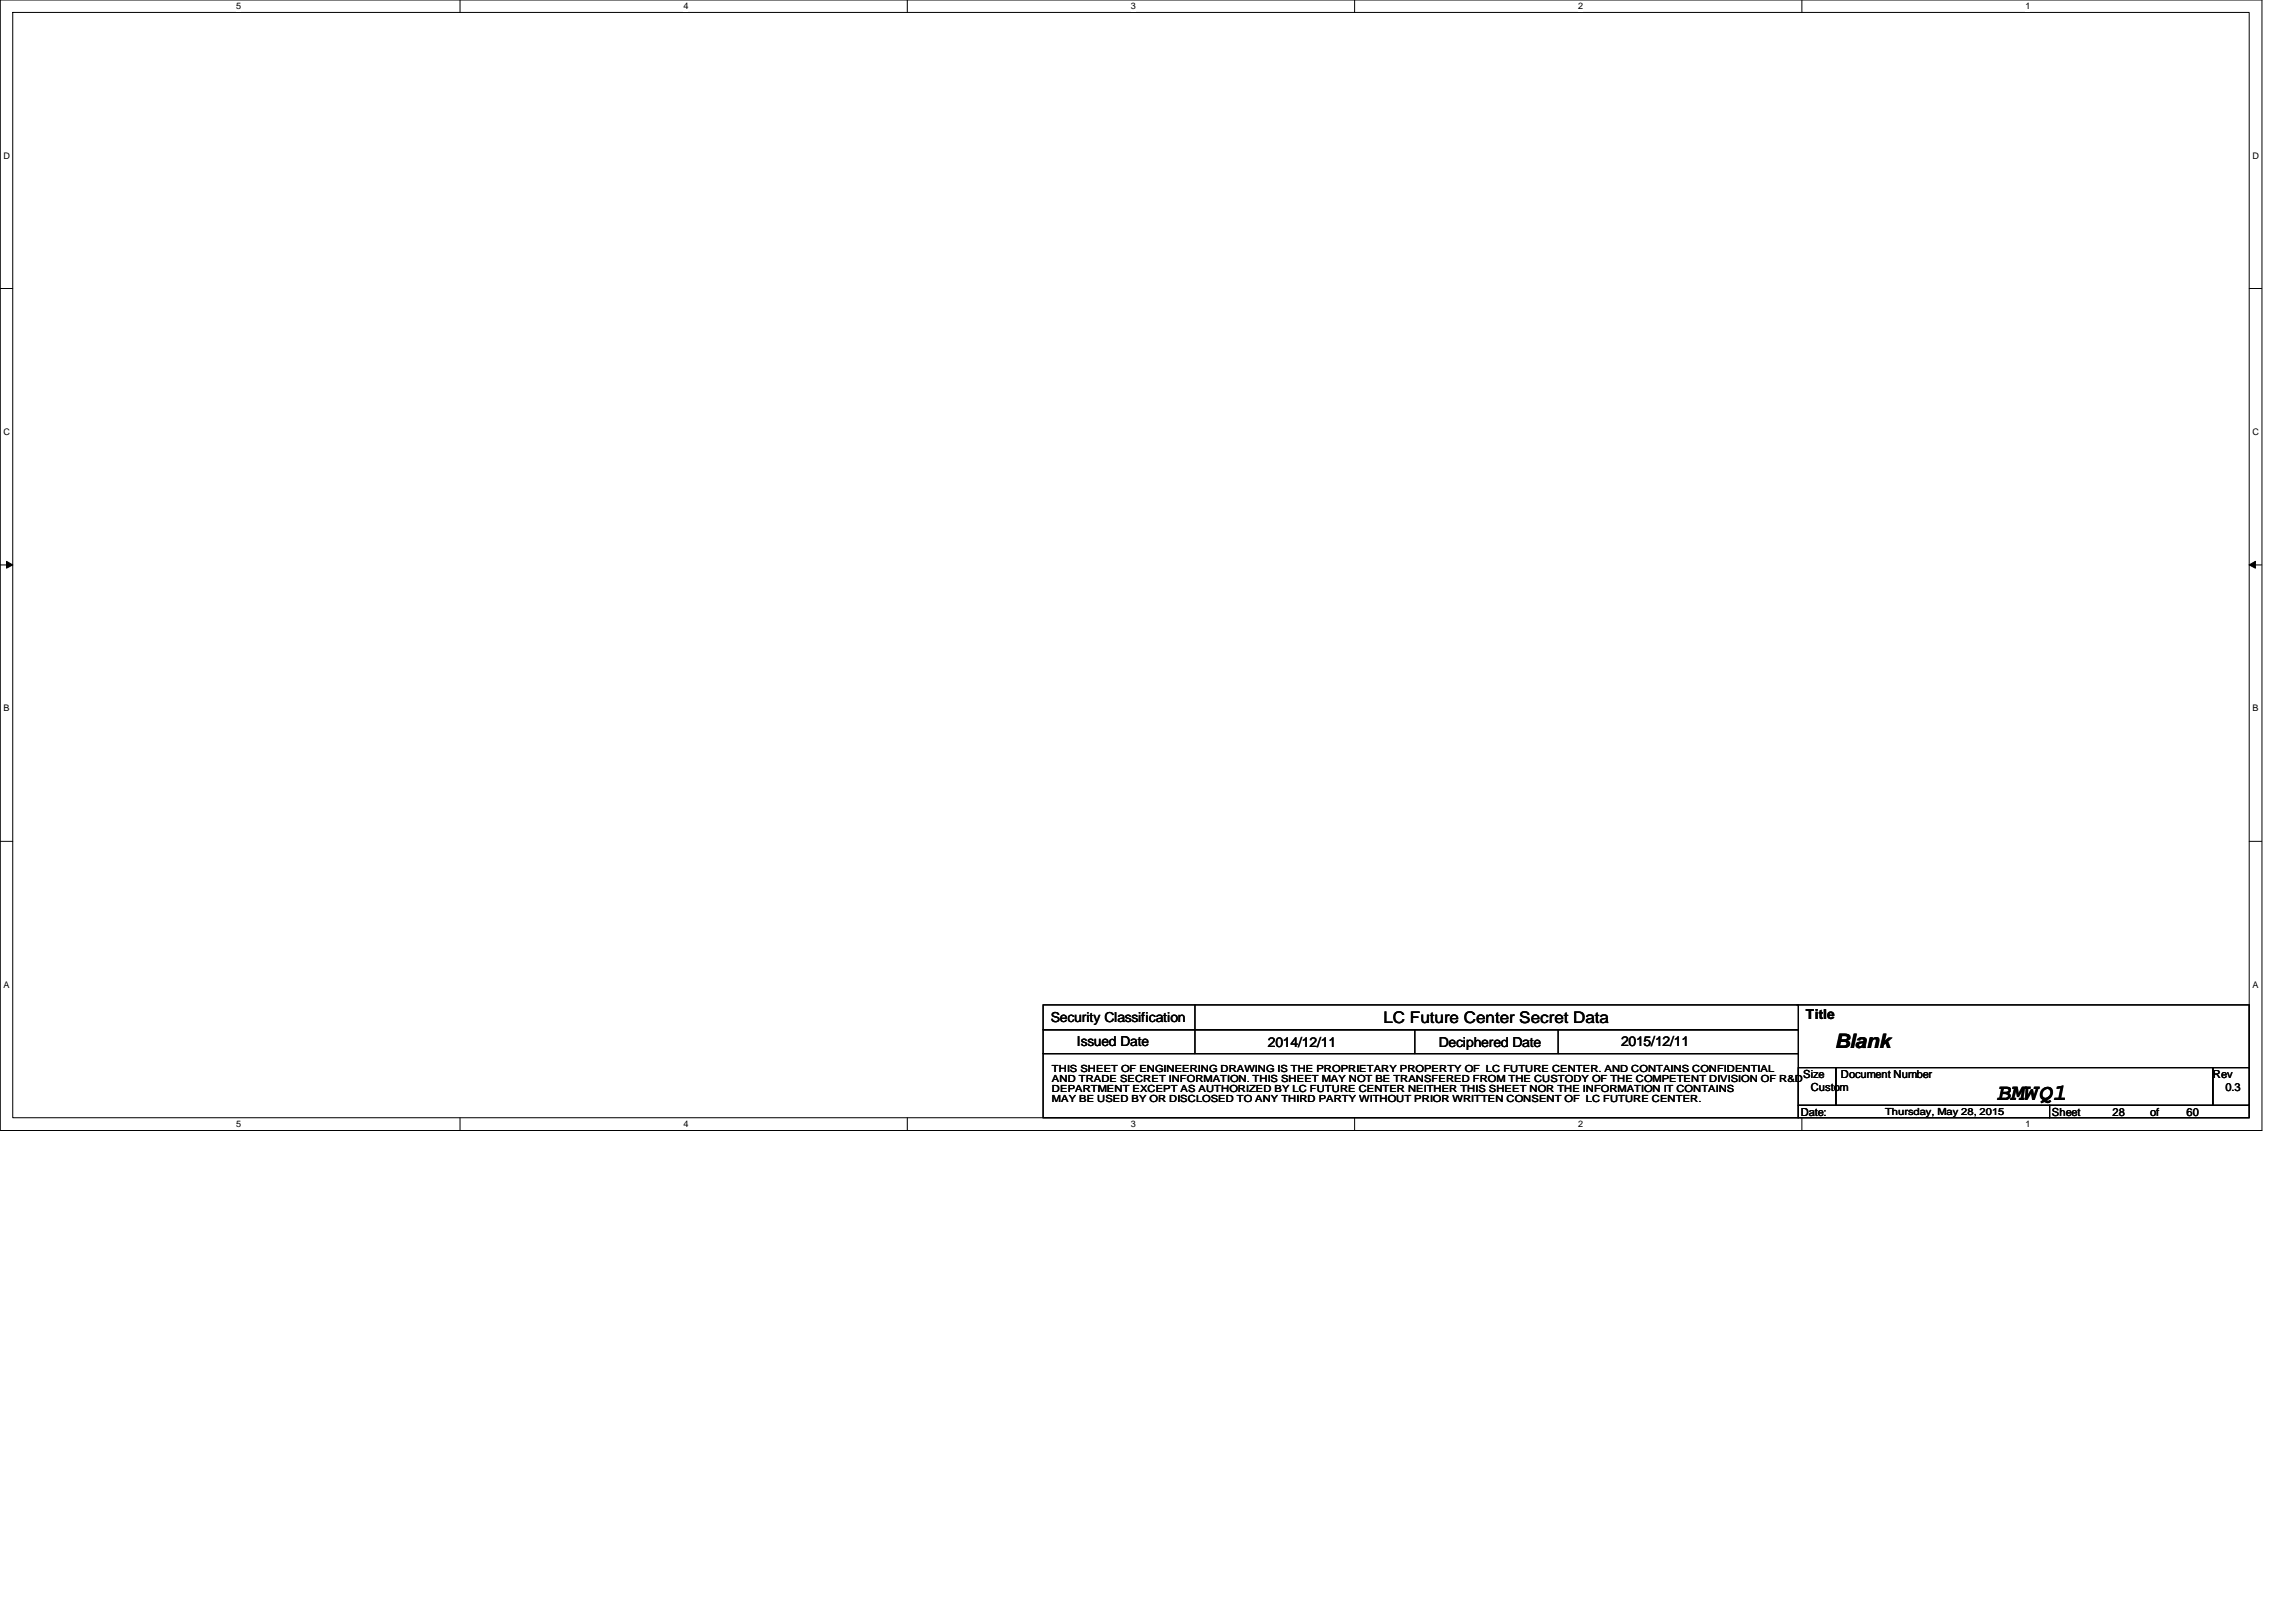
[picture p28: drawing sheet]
<svg xmlns="http://www.w3.org/2000/svg" width="297mm" height="210mm" viewBox="0 0 297 210" stroke-linecap="round" stroke-linejoin="round" font-family="sans-serif">
<defs><g id="words">
<text font-size="3" x="258.5" y="142.4">BMWQ1</text>
<text font-size="2.6" x="237.4" y="135.6">Blank</text>
<text font-size="2.1" x="179" y="132.4">LC Future Center Secret Data</text>
<g font-size="1.8">
<text x="233.6" y="131.8">Title</text>
<text x="135.9" y="132.3">Security Classification</text>
<text x="139.3" y="135.4">Issued Date</text>
<text x="164" y="135.6">2014/12/11</text>
<text x="186.1" y="135.6">Deciphered Date</text>
<text x="209.7" y="135.4">2015/12/11</text>
</g>
<g font-size="1.4">
<text x="233.3" y="139.5">Size</text>
<text x="234.3" y="141.1">Custom</text>
<text x="238.2" y="139.5">Document Number</text>
<text x="286.3" y="139.5">Rev</text>
<text x="287.9" y="141.1">0.3</text>
<text x="233" y="144.4">Date:</text>
<text x="265.5" y="144.4">Sheet</text>
<text x="273.3" y="144.4">28</text>
<text x="278.2" y="144.4">of</text>
<text x="282.9" y="144.4">60</text>
</g>
<g font-size="1.3">
<text x="136.1" y="138.7">THIS SHEET OF ENGINEERING DRAWING IS THE PROPRIETARY PROPERTY OF LC FUTURE CENTER. AND CONTAINS CONFIDENTIAL</text>
<text x="136.1" y="140">AND TRADE SECRET INFORMATION. THIS SHEET MAY NOT BE TRANSFERED FROM THE CUSTODY OF THE COMPETENT DIVISION OF R&amp;D</text>
<text x="136.1" y="141.3">DEPARTMENT EXCEPT AS AUTHORIZED BY LC FUTURE CENTER NEITHER THIS SHEET NOR THE INFORMATION IT CONTAINS</text>
<text x="136.1" y="142.6">MAY BE USED BY OR DISCLOSED TO ANY THIRD PARTY WITHOUT PRIOR WRITTEN CONSENT OF LC FUTURE CENTER.</text>
<text x="243.9" y="144.2">Thursday, May 28, 2015</text>
</g>
<g font-size="1.2">
<text x="30.6" y="1.2">5</text>
<text x="88.4" y="1.2">4</text>
<text x="146.3" y="1.2">3</text>
<text x="204.2" y="1.2">2</text>
<text x="262" y="1.2">1</text>
<text x=".5" y="20.5">D</text>
<text x="291.4" y="20.5">D</text>
<text x=".5" y="56.3">C</text>
<text x="291.4" y="56.3">C</text>
<text x=".5" y="92">B</text>
<text x="291.4" y="92">B</text>
<text x=".5" y="127.8">A</text>
<text x="291.4" y="127.8">A</text>
<text x="30.6" y="145.9">5</text>
<text x="88.4" y="145.9">4</text>
<text x="146.3" y="145.9">3</text>
<text x="204.2" y="145.9">2</text>
<text x="262" y="145.9">1</text>
</g>
</g></defs>
<path d="M0 0h292.6v146.3h-292.6zM1.6 1.6h289.4v143h-289.4z" fill="none" stroke="#000" stroke-width=".13"/>
<g fill="#fff">
<path d="M30.6 .2h.6v1.3h-.6z"/>
<path d="M30.6 144.8h.6v1.3h-.6z"/>
</g>
<path d="M59.5 0v1.6M59.5 144.6v1.7" fill="none" stroke="#000" stroke-width=".13"/>
<g fill="#fff">
<path d="M88.4 .2h.6v1.3h-.6z"/>
<path d="M88.4 144.8h.6v1.3h-.6z"/>
</g>
<path d="M117.4 0v1.6M117.4 144.6v1.7" fill="none" stroke="#000" stroke-width=".13"/>
<g fill="#fff">
<path d="M146.3 .2h.6v1.3h-.6z"/>
<path d="M146.3 144.8h.6v1.3h-.6z"/>
</g>
<path d="M175.2 0v1.6M175.2 144.6v1.7" fill="none" stroke="#000" stroke-width=".13"/>
<g fill="#fff">
<path d="M204.2 .2h.6v1.3h-.6z"/>
<path d="M204.2 144.8h.6v1.3h-.6z"/>
</g>
<path d="M233.1 0v1.6M233.1 144.6v1.7" fill="none" stroke="#000" stroke-width=".13"/>
<g fill="#fff">
<path d="M262 .2h.6v1.3h-.6z"/>
<path d="M262 144.8h.6v1.3h-.6z"/>
<path d="M.5 19.5h.8v1.3h-.8z"/>
<path d="M291.4 19.5h.8v1.3h-.8z"/>
<path d="M.5 55.2h.8v1.3h-.8z"/>
<path d="M291.4 55.2h.8v1.3h-.8z"/>
</g>
<path d="M0 37.3h1.6M291 37.3h1.6" fill="none" stroke="#000" stroke-width=".13"/>
<g fill="#fff">
<path d="M.5 91h.7v1.3h-.7z"/>
<path d="M291.4 91h.7v1.3h-.7z"/>
</g>
<path d="M0 73.1h1.6M.8 72.6l.8 .5-.8 .4zM291 73.1l.8-.5v.9zM291 73.1h1.6" fill="none" stroke="#000" stroke-width=".13"/>
<path d="M.8 72.6l.8 .5-.8 .4zM291 73.1l.8-.5v.9z" fill="#000"/>
<g fill="#fff">
<path d="M.5 126.7h.7v1.4h-.7z"/>
<path d="M291.4 126.7h.7v1.4h-.7z"/>
</g>
<g fill="none" stroke="#000" stroke-width=".13">
<path d="M0 108.9h1.6M291 108.9h1.6M134.9 130h97.8v3.3h-97.8zM134.9 133.3h97.8v3.1h-97.8zM134.9 136.4h97.8v8.2h-97.8zM154.6 130v6.4M183 133.3v3.1M201.6 133.3v3.1M232.5 130h58.5v8.2M232.7 138.2h4.8v4.8h-4.8zM237.5 138.2h48.8v4.8h-48.8zM286.3 138.2h4.7v4.8h-4.7z"/>
<path d="M232.7 143h32.5v1.6h-32.5zM265.2 143h25.8v1.6h-25.8z"/>
</g>
<use href="#words"/>
</svg>
